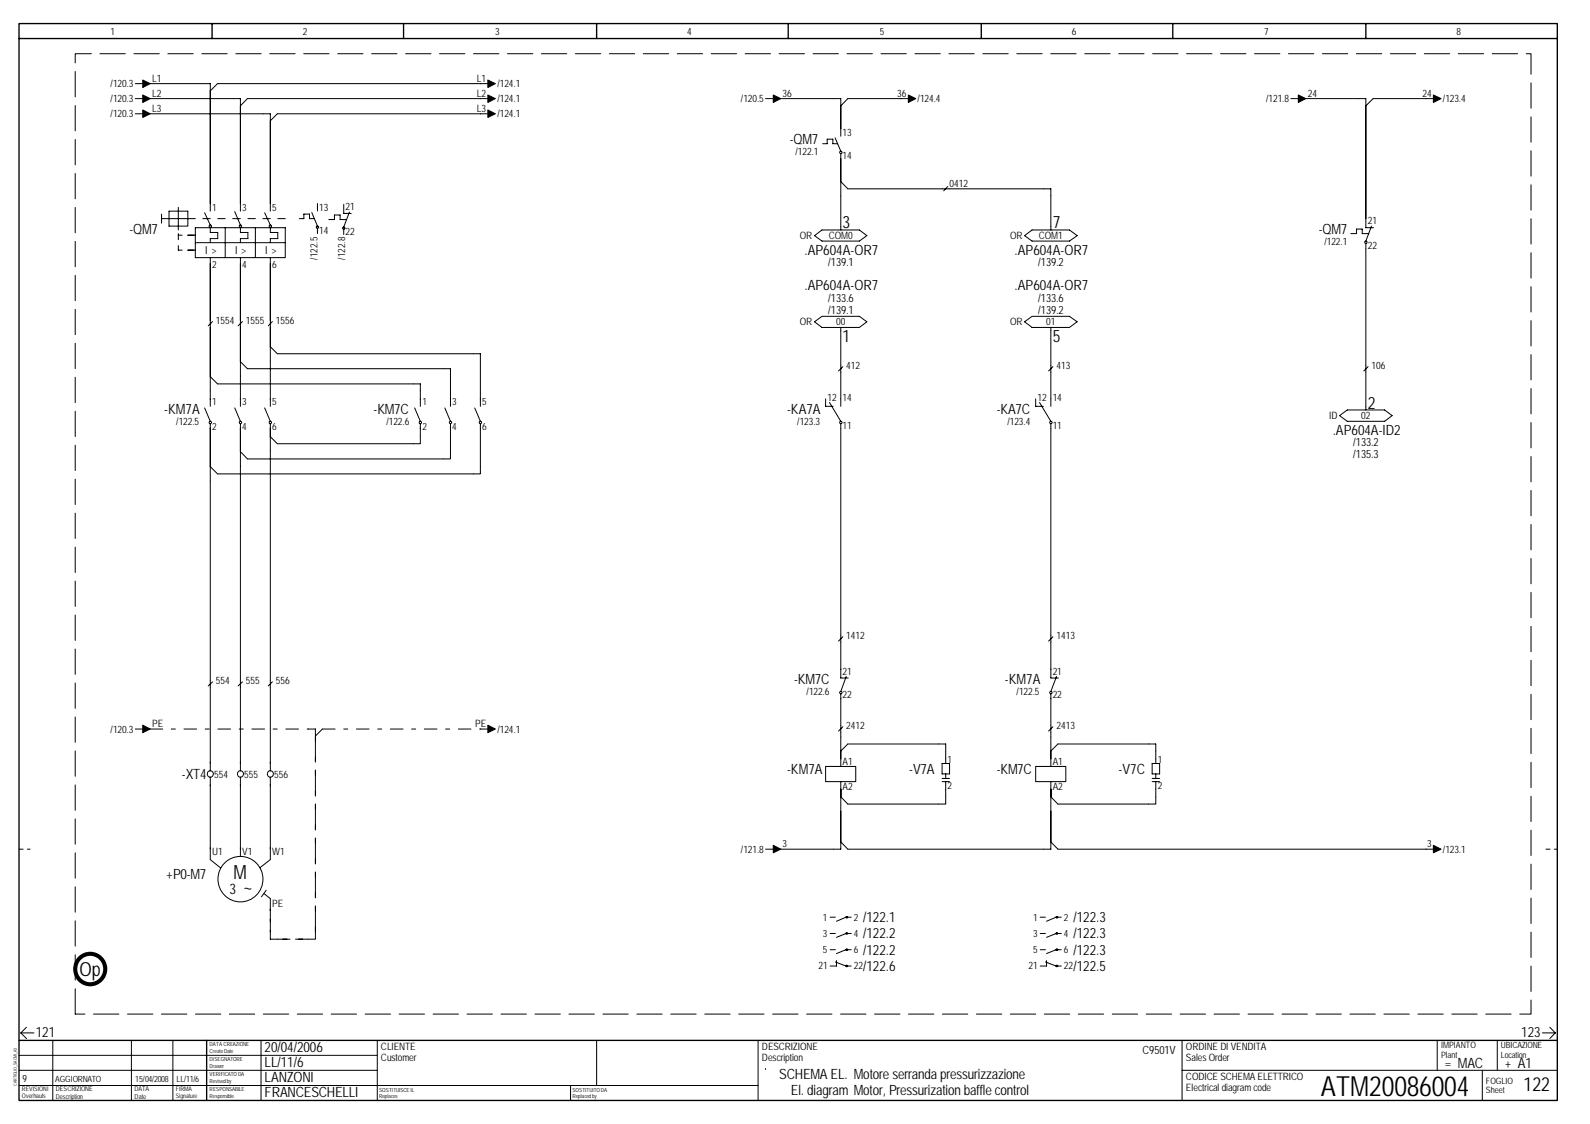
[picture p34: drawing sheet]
<svg xmlns="http://www.w3.org/2000/svg" width="297mm" height="210mm" viewBox="0 0 297 210" stroke-linecap="round" stroke-linejoin="round" font-family="sans-serif">
<defs><g id="words">
<text font-size="5.2" x="246.8" y="204.7">ATM20086004</text>
<g font-size="3.7">
<text x="43.6" y="164.2">M</text>
<text x="45.4" y="167">~</text>
</g>
<g font-size="3.6">
<text x="14.9" y="182.3">Op</text>
<text x="284.6" y="203.7">122</text>
</g>
<g font-size="3.2">
<text x="157.4" y="42.7">3</text>
<text x="196.7" y="42.7">7</text>
<text x="157.4" y="63.8">1</text>
<text x="196.7" y="63.8">5</text>
<text x="255.5" y="76.3">2</text>
</g>
<g font-size="2.7">
<text x="147.5" y="26.8">-QM7</text>
<text x="24.2" y="43.6">-QM7</text>
<text x="150.3" y="47.6">.AP604A-OR7</text>
<text x="189.5" y="47.6">.AP604A-OR7</text>
<text x="246.4" y="43.6">-QM7</text>
<text x="150.3" y="54.2">.AP604A-OR7</text>
<text x="189.5" y="54.2">.AP604A-OR7</text>
<text x="30.7" y="77.3">-KM7A</text>
<text x="69.8" y="77.3">-KM7C</text>
<text x="147" y="77.3">-KA7A</text>
<text x="186.2" y="77.3">-KA7C</text>
<text x="249" y="81.2">.AP604A-ID2</text>
<text x="148.4" y="127.7">-KM7C</text>
<text x="187.7" y="127.7">-KM7A</text>
<text x="34" y="145.4">-XT4</text>
<text x="147" y="144.5">-KM7A</text>
<text x="169.9" y="144.5">-V7A</text>
<text x="186.2" y="144.5">-KM7C</text>
<text x="209" y="144.5">-V7C</text>
<text x="31.1" y="164.2">+P0-M7</text>
<text x="42.9" y="167">3</text>
<text x="161.3" y="172.2">/122.1</text>
<text x="200.6" y="172.2">/122.3</text>
<text x="161.3" y="175.3">/122.2</text>
<text x="161.3" y="178.3">/122.2</text>
<text x="200.6" y="175.3">/122.3</text>
<text x="200.6" y="178.3">/122.3</text>
<text x="161.3" y="181.3">/122.6</text>
<text x="200.6" y="181.3">/122.5</text>
<text x="6.7" y="193.6">121</text>
<text x="49.4" y="196.4">20/04/2006</text>
<text x="284.2" y="193.6">123</text>
<text x="49.4" y="202">LANZONI</text>
<text x="49.4" y="199.2">LL/11/6</text>
<text x="145.6" y="201.4">SCHEMA EL. Motore serranda pressurizzazione</text>
<text x="49.4" y="204.8">FRANCESCHELLI</text>
<text x="147.7" y="204.4">El. diagram Motor, Pressurization baffle control</text>
</g>
<g font-size="2.6">
<text x="269.9" y="199.5">= MAC</text>
<text x="281.1" y="199.5">+ A1</text>
</g>
<g font-size="2.1">
<text x="38.4" y="47.5">I &gt;</text>
<text x="43.9" y="47.5">I &gt;</text>
<text x="49.6" y="47.5">I &gt;</text>
<text x="154.7" y="49.6">/139.1</text>
<text x="193.9" y="49.6">/139.2</text>
<text x="154.7" y="56.3">/133.6</text>
<text x="154.7" y="58.7">/139.1</text>
<text x="193.9" y="56.3">/133.6</text>
<text x="193.9" y="58.7">/139.2</text>
<text x="252.8" y="83.2">/133.2</text>
<text x="252.8" y="85.6">/135.3</text>
<text x="213.5" y="196.7">C9501V</text>
</g>
<g font-size="1.9">
<text x="20.7" y="6.5">1</text>
<text x="56.6" y="6.5">2</text>
<text x="92.5" y="6.5">3</text>
<text x="128.4" y="6.5">4</text>
<text x="164.4" y="6.5">5</text>
<text x="200.3" y="6.5">6</text>
<text x="236.2" y="6.5">7</text>
<text x="272.1" y="6.5">8</text>
<text x="20.7" y="16.3">/120.3</text>
<text x="28.4" y="15.3">L1</text>
<text x="89.1" y="15.3">L1</text>
<text x="92.9" y="16.3">/124.1</text>
<text x="20.7" y="19.1">/120.3</text>
<text x="20.7" y="21.9">/120.3</text>
<text x="28.4" y="18.1">L2</text>
<text x="28.4" y="20.9">L3</text>
<text x="89.1" y="18.1">L2</text>
<text x="89.1" y="20.9">L3</text>
<text x="92.9" y="19.1">/124.1</text>
<text x="92.9" y="21.9">/124.1</text>
<text x="138.4" y="19.1">/120.5</text>
<text x="146.2" y="18.1">36</text>
<text x="167.6" y="18.1">36</text>
<text x="171.4" y="19.1">/124.4</text>
<text x="236.5" y="19.1">/121.8</text>
<text x="244.3" y="18.1">24</text>
<text x="265.7" y="18.1">24</text>
<text x="269.6" y="19.1">/123.4</text>
<text x="148.6" y="29">/122.1</text>
<text x="157.4" y="25.4">13</text>
<text x="157.4" y="29.6">14</text>
<text x="177.4" y="34.9">0412</text>
<text x="39.6" y="39.4">1</text>
<text x="45.3" y="39.4">3</text>
<text x="50.8" y="39.4">5</text>
<text x="59.6" y="39.4">13</text>
<text x="64.6" y="39.2">21</text>
<text x="255.5" y="41.9">21</text>
<text x="59.6" y="43.6">14</text>
<text x="64.6" y="43.8">22</text>
<text x="149.4" y="44.7">OR</text>
<text x="154.8" y="44.7">COM0</text>
<text x="188.7" y="44.7">OR</text>
<text x="194.1" y="44.7">COM1</text>
<text x="247.4" y="45.7">/122.1</text>
<text x="255.5" y="46.5">22</text>
<text x="39.6" y="50">2</text>
<text x="45.3" y="50">4</text>
<text x="50.8" y="50">6</text>
<text x="59.3" y="48.5" transform="rotate(-90 59.3 48.5)">/122.5</text>
<text x="64.5" y="48.5" transform="rotate(-90 64.5 48.5)">/122.8</text>
<text x="40.3" y="60.5">1554</text>
<text x="45.9" y="60.5">1555</text>
<text x="51.6" y="60.5">1556</text>
<text x="149.4" y="60.8">OR</text>
<text x="156.2" y="60.8">00</text>
<text x="188.7" y="60.8">OR</text>
<text x="195.5" y="60.8">01</text>
<text x="158.1" y="68.9">412</text>
<text x="197.4" y="68.9">413</text>
<text x="256.2" y="68.9">106</text>
<text x="39.6" y="75.7">1</text>
<text x="45.3" y="75.7">3</text>
<text x="50.8" y="75.7">5</text>
<text x="78.9" y="75.7">1</text>
<text x="84.5" y="75.7">3</text>
<text x="90.1" y="75.7">5</text>
<text x="154.6" y="74.8">12</text>
<text x="157.4" y="74.8">14</text>
<text x="193.8" y="74.8">12</text>
<text x="196.7" y="74.8">14</text>
<text x="32.9" y="79.4">/122.5</text>
<text x="39.6" y="80.3">2</text>
<text x="45.3" y="80.3">4</text>
<text x="50.8" y="80.3">6</text>
<text x="72.2" y="79.4">/122.6</text>
<text x="78.9" y="80.3">2</text>
<text x="84.5" y="80.3">4</text>
<text x="90.1" y="80.3">6</text>
<text x="148.9" y="79.4">/123.3</text>
<text x="157.4" y="80.1">11</text>
<text x="188.2" y="79.4">/123.4</text>
<text x="196.7" y="80.1">11</text>
<text x="248.3" y="78.3">ID</text>
<text x="254.3" y="78.3">02</text>
<text x="158.1" y="119.3">1412</text>
<text x="197.4" y="119.3">1413</text>
<text x="40.3" y="127.7">554</text>
<text x="45.9" y="127.7">555</text>
<text x="51.6" y="127.7">556</text>
<text x="150.7" y="129.8">/122.6</text>
<text x="157.4" y="126.1">21</text>
<text x="157.4" y="130.4">22</text>
<text x="189.9" y="129.8">/122.5</text>
<text x="196.7" y="126.1">21</text>
<text x="196.7" y="130.4">22</text>
<text x="20.7" y="136.8">/120.3</text>
<text x="28.4" y="135.8">PE</text>
<text x="88.8" y="135.8">PE</text>
<text x="92.9" y="136.8">/124.1</text>
<text x="158.1" y="136.1">2412</text>
<text x="197.4" y="136.1">2413</text>
<text x="157.4" y="142.8">A1</text>
<text x="177" y="142.5">1</text>
<text x="196.7" y="142.8">A1</text>
<text x="216.3" y="142.5">1</text>
<text x="40" y="145.2">554</text>
<text x="45.6" y="145.2">555</text>
<text x="51.2" y="145.2">556</text>
<text x="157.4" y="147.6">A2</text>
<text x="177" y="147.4">2</text>
<text x="196.7" y="147.6">A2</text>
<text x="216.3" y="147.4">2</text>
<text x="39.6" y="159.6">U1</text>
<text x="45.3" y="159.6">V1</text>
<text x="50.8" y="159.6">W1</text>
<text x="138.4" y="159.3">/121.8</text>
<text x="146.2" y="158.2">3</text>
<text x="266.6" y="158.2">3</text>
<text x="269.6" y="159.3">/123.1</text>
<text x="50.8" y="169.4">PE</text>
<text x="153.7" y="172">1</text>
<text x="159.5" y="172">2</text>
<text x="193" y="172">1</text>
<text x="198.8" y="172">2</text>
<text x="153.7" y="175">3</text>
<text x="153.7" y="178">5</text>
<text x="159.5" y="175">4</text>
<text x="159.5" y="178">6</text>
<text x="193" y="175">3</text>
<text x="193" y="178">5</text>
<text x="198.8" y="175">4</text>
<text x="198.8" y="178">6</text>
<text x="152.9" y="181">21</text>
<text x="159.5" y="181">22</text>
<text x="192.1" y="181">21</text>
<text x="198.8" y="181">22</text>
<text x="71.2" y="196">CLIENTE</text>
<text x="142.3" y="196">DESCRIZIONE</text>
<text x="221.5" y="196">ORDINE DI VENDITA</text>
<text x="4.2" y="202">9</text>
<text x="71.2" y="198.2">Customer</text>
<text x="142.3" y="198.2">Description</text>
<text x="221.5" y="201.7">CODICE SCHEMA ELETTRICO</text>
<text x="221.5" y="203.8">Electrical diagram code</text>
<text x="221.5" y="198.2">Sales Order</text>
</g>
<g font-size="1.6">
<text x="269.2" y="195.7">IMPIANTO</text>
<text x="269.2" y="197.5">Plant</text>
<text x="280.4" y="195.7">UBICAZIONE</text>
<text x="280.4" y="197.5">Location</text>
<text x="10.3" y="202">AGGIORNATO</text>
<text x="25.3" y="202">15/04/2008</text>
<text x="33" y="202">LL/11/6</text>
<text x="277.6" y="202.4">FOGLIO</text>
<text x="277.6" y="204.2">Sheet</text>
</g>
<g font-size="1.3">
<text x="10.4" y="203.8">DESCRIZIONE</text>
<text x="25.1" y="203.8">DATA</text>
<text x="10.4" y="205.3">Description</text>
<text x="25.1" y="205.3">Date</text>
</g>
<g font-size="1.2">
<text x="4.1" y="203.8">REVISIONI</text>
<text x="32.8" y="203.8">FIRMA</text>
<text x="4.1" y="205.1">Overhauls</text>
<text x="32.8" y="205.1">Signature</text>
</g>
<g font-size="1">
<text x="39.2" y="195.4">DATA CREAZIONE</text>
<text x="39.2" y="196.6">Create Date</text>
<text x="39.2" y="198.2">DISEGNATORE</text>
<text x="39.2" y="199.4">Drawer</text>
<text x="39.2" y="201">VERIFICATO DA</text>
<text x="39.2" y="202.2">Revised by</text>
<text x="39.2" y="203.8">RESPONSABILE</text>
<text x="70.8" y="203.9">SOSTITUISCE IL</text>
<text x="106.9" y="203.9">SOSTITUITO DA</text>
<text x="39.2" y="205">Responsible</text>
<text x="70.8" y="205.1">Replaces</text>
<text x="106.9" y="205.1">Replaced by</text>
</g>
<text font-size=".8" x="3.2" y="202.8" transform="rotate(-90 3.2 202.8)">CARTIGLIO_SACMI_A3</text>
</g></defs>
<path d="M3.6 4.4h287.3v201.1h-287.3zM3.6 7.2h287.3M39.6 4.4v2.8M75.4 4.4v2.8M111.5 4.4v2.8M147.3 4.4v2.8M183.3 4.4v2.8M219.1 4.4v2.8M255.2 4.4v2.8M3.6 194.3h287.3M38.6 194.3v11.2" fill="none" stroke="#000" stroke-width=".25"/>
<g fill="none" stroke="#000" stroke-width=".19">
<path d="M3.6 197.1h66.9M3.6 199.9h66.9M3.9 192.9l1 1.1M3.9 192.9h2.4M4.9 191.8l-1 1.1M9.9 194.3v11.2M24.6 194.3v11.2M32.3 194.3v11.2M48.8 194.3v11.2M70.5 194.3v11.2M111.5 194.3v8.4M288.1 192.9h2.5"/>
<path d="M289.5 191.8l1.1 1.1M290.6 192.9l-1.1 1.1M3.6 202.7h138M106.6 202.7v2.8"/>
</g>
<path d="M3.6 158.6h2M288.8 158.6h2.1" fill="none" stroke="#000" stroke-width=".19" stroke-dasharray=".8 .8"/>
<path d="M113.9 195h26v7h-26z" fill="#fff"/>
<g fill="none" stroke="#000" stroke-width=".19">
<path d="M25.3 18.4h2.1M25.3 15.6h2.1M28 15.6h11.3v1.4M28 18.4h16.9v1.4M39.3 17v21v-21M44.9 19.8v18.2v-18.2M91.9 18.4h-45.7l-1.3 1.4M91.9 15.6h-51.3l-1.3 1.4M143 18.4h2.1M145.8 18.4h11.3v1.4M157.1 19.8v4.2v-4.2M170.4 18.4h-12l-1.3 1.4"/>
<path d="M241.1 18.4h2.2M243.9 18.4h11.3v1.4M255.2 19.8v21v-21M268.5 18.4h-12l-1.3 1.4M25.3 21.3h2.1M28 21.3h22.5v1.3M30.2 40v1.7M31.6 39.4h3.5v2.8h-3.5zM33.3 38.7v4.2M38.2 39.7l1.1 2.3M39.3 38v1.4M43.9 39.5l1 2.5"/>
<path d="M44.9 38v1.4M49.4 39.7l1.1 2.3M50.5 22.6v15.4v-15.4M50.5 38v1.4M58.2 39.7l1.1 2.5M59.3 38v1.4M64.2 38.2v1.7h1.4M65.3 39.6l-1.1 2.8M91.9 21.3h-40.1l-1.3 1.3M153.7 26.8h.8v-.8h1.1v.8h.9M156 25.7l1.1 2.5M157.1 24v1.4"/>
<path d="M157.1 28.7v14.2M157.1 33.9l1.3 1.4h37.9v7.6M177.1 34.8l-.8 .8M30.2 40.8h6.3M33.3 43.9h.7M33.3 45.9v.8h.7M33.3 43.6v1.2M35.1 43.9h1.4M35.1 46.7h1.4M36.5 42.5h16.8v5.6h-16.8zM36.5 45.3h16.8M37.9 40.8h1.4"/>
<path d="M39.3 42.4v1h1.4v1.2h-1.4v.7M39.3 48.1v27.8M40.7 40.8h1.4M42.1 42.5v5.6M43.5 40.8h1.4M44.9 42.4v1h1.4v1.2h-1.4v.7M44.9 48.1v27.8M46.3 40.8h1.4M47.7 42.5v5.6M49.1 40.8h1.4M50.5 42.4v1h1.4v1.2h-1.4v.7M50.5 48.1v27.8"/>
<path d="M51.9 40.8h1.4M55.9 40.8h.9v-.8h1v.8h.9M59.1 42.3l.3-.1a.22 .22 0 0 1 0 .4 .22 .22 0 0 1-.3-.1zM59.3 42.7v.9M61.4 41h1.1v-.8h1v.8h1.3M64.2 42.8v1M152.2 44l1.4-1.1h6.9l1.4 1.1-1.4 1h-6.9zM191.4 44l1.4-1.1h7l1.4 1.1-1.4 1h-7zM252.4 43.6h1v-.8h1.1v.8h1.2M255.2 40.8v1.7h1.4M255.2 45.4v31.2M256.2 42.2l-1 2.8"/>
<path d="M38.2 76.2l1.1 2.5M39.3 79.1v64.9M39.3 70.3l1.3 1.4h37.9v4.2M39.7 60l-.8 .9M43.9 76.2l1 2.5M44.9 79.1v64.9M44.9 67.5l1.3 1.4h38v7M45.3 60l-.8 .9M49.4 76.2l1.1 2.5M50.5 79.1v64.9M50.5 64.7l1.3 1.4h37.9v9.8M50.9 60l-.8 .9"/>
<path d="M77.5 76.2l1 2.5M78.5 79.1v3.8h-26.7l-1.3-1.3M83.1 76.2l1.1 2.5M84.2 79.1v6.6h-38l-1.3-1.4M88.7 76.2l1 2.5M89.7 79.1v9.4h-49.1l-1.3-1.4M152.2 60.1l1.4-1h6.9l1.4 1-1.4 1.1h-6.9zM154.2 74.5v1.4h1.4M155 75.2l2.1 3.5M157.1 61.2v14.7M157.1 79.1v47.5h1.4M157.5 68.5l-.8 .8"/>
<path d="M191.4 60.1l1.4-1h7l1.4 1-1.4 1.1h-7zM193.5 74.5v1.4h1.4M194.2 75.2l2.1 3.5M196.3 61.2v14.7M196.3 79.1v47.5h1.4M196.7 68.5l-.8 .8M250.2 77.6l1.5-1h7l1.4 1-1.4 1.1h-7zM255.6 68.5l-.8 .8M157.5 118.9l-.8 .8M196.7 118.9l-.8 .8M25.3 136.1h2.1M39.7 127.3l-.8 .8"/>
<path d="M45.3 127.3l-.8 .8M50.9 127.3l-.8 .8M57.6 136.1h1.3v1.4l1.3-1.4M89.7 136.1h2.2M157.1 129.5v13.6M157.5 135.7l-.8 .8M158.1 126.3l-1 2.8M196.3 129.5v13.6M196.7 135.7l-.8 .8M197.4 126.3l-1.1 2.8M39.3 145.1v15.4l1.9 1.6M44.9 145.1v14.9"/>
<path d="M50.5 145.1v15.4l-1.9 1.6M143 158.6h2.1M154.2 143.1h5.7v2.9h-5.7zM157.1 146v12.6h-11.3M157.1 140.3l1.3-1.4h18.3v3.7M176 142.6h1.4v1.9h-1.4zM176 145.4h1.4M176 146h1.4M176.7 146v4.2h-18.3l-1.3-1.4M176.7 144.5v.9M193.5 143.1h5.6v2.9h-5.6zM196.3 140.3l1.3-1.4h18.3v3.7"/>
<path d="M196.3 146v12.6h-37.9l-1.3-1.4M196.3 157.2l1.3 1.4h70.9M215.2 142.6h1.4v1.9h-1.4zM215.2 145.4h1.4M215.2 146h1.4M215.9 146v4.2h-18.3l-1.3-1.4M215.9 144.5v.9M49.3 166.9l1.2 .9v2.3M49.7 166.2l-.9 1.3M50.5 174v1.4h1.3M58.9 174v1.4h-1.3M155.1 171.3h1"/>
<path d="M155.1 174.3h1M155.1 177.4h1M156.1 179.6l1.9 .8M156.3 179.4v1h-1.2M158 171.2h.3v.2h-.2zM158 174.2h.3v.3h-.2zM158 177.3l.3-.1v.3h-.2zM158 171.3l-1.7 .7M158 174.3l-1.7 .7M158 177.4l-1.7 .7M158.3 171.3h.7M158.3 174.3h.7"/>
<path d="M158.3 177.4h.7M194.3 171.3h1M194.3 174.3h1M194.3 177.4h1M195.3 179.6l2 .8M195.5 179.4v1h-1.2M197.3 171.2h.2l.1 .2h-.3zM197.3 177.3l.2-.1 .1 .2-.3 .1zM197.3 171.3l-1.8 .7M197.3 174.3l-1.8 .7M197.3 177.4l-1.8 .7M197.3 174.2h.2l.1 .2-.3 .1z"/>
<path d="M197.6 171.3h.7M197.6 174.3h.7M197.6 177.4h.7M141.6 194.3v11.2M143 199.5h.1M158 180.3l.2-.1 .1 .2-.2 .1zM158.3 180.4h.7M197.3 180.3h.2l.1 .2h-.3zM197.6 180.4h.7M220.8 199.9h70.1M220.8 194.3v11.2M268.5 194.3v5.6"/>
<path d="M276.9 199.9v5.6M279.7 194.3v5.6"/>
<circle cx="157.1" cy="28.5" r=".22"/>
<circle cx="39.3" cy="42.2" r=".22"/>
<circle cx="44.9" cy="42.2" r=".22"/>
<circle cx="50.5" cy="42.2" r=".22"/>
<circle cx="64.2" cy="42.6" r=".21"/>
<circle cx="255.2" cy="45.2" r=".22"/>
<circle cx="39.3" cy="78.9" r=".22"/>
<circle cx="44.9" cy="78.9" r=".22"/>
<circle cx="50.5" cy="78.9" r=".22"/>
<circle cx="78.5" cy="78.9" r=".22"/>
<circle cx="84.2" cy="78.9" r=".22"/>
<circle cx="89.8" cy="78.9" r=".22"/>
<circle cx="157.1" cy="78.9" r=".22"/>
<circle cx="196.3" cy="78.9" r=".22"/>
<circle cx="157.1" cy="129.3" r=".22"/>
<circle cx="196.3" cy="129.3" r=".22"/>
<circle cx="39.3" cy="144.5" r=".58"/>
<circle cx="44.9" cy="144.5" r=".58"/>
<circle cx="50.5" cy="144.5" r=".58"/>
<circle cx="44.9" cy="164.2" r="4.2"/>
</g>
<path d="M28 136.1h29.6M58.9 137.5v36.5M60.2 136.1h29.6M50.5 174v-4.2M50.5 169.8v4.2M51.8 175.4h5.8M57.6 175.4h-5.8M58.9 174v-36.5" fill="none" stroke="#000" stroke-width=".19" stroke-dasharray="2.4 1.6 .8 1.6"/>
<g fill="#000" stroke="#000" stroke-width=".19">
<path d="M26.7 14.9l1.4 .7-1.4 .7z" fill-rule="evenodd"/>
<path d="M26.7 17.7l1.4 .7-1.4 .7z" fill-rule="evenodd"/>
<path d="M91.1 14.9l1.4 .7-1.4 .7z" fill-rule="evenodd"/>
<path d="M91.1 17.7l1.4 .7-1.4 .7z" fill-rule="evenodd"/>
<path d="M144.5 17.7l1.4 .7-1.4 .7z" fill-rule="evenodd"/>
<path d="M169.7 17.7l1.4 .7-1.4 .7z" fill-rule="evenodd"/>
<path d="M242.5 17.7l1.4 .7-1.4 .7z" fill-rule="evenodd"/>
<path d="M267.8 17.7l1.4 .7-1.4 .7z" fill-rule="evenodd"/>
<path d="M26.7 20.5l1.4 .8-1.4 .6z" fill-rule="evenodd"/>
<path d="M91.1 20.5l1.4 .8-1.4 .6z" fill-rule="evenodd"/>
<path d="M26.7 135.4l1.4 .7-1.4 .7z" fill-rule="evenodd"/>
<path d="M91.1 135.4l1.4 .7-1.4 .7z" fill-rule="evenodd"/>
<path d="M144.5 157.9l1.4 .7-1.4 .7z" fill-rule="evenodd"/>
<path d="M267.8 157.9l1.4 .7-1.4 .7z" fill-rule="evenodd"/>
</g>
<circle cx="16.8" cy="181" r="2.82" fill="none" stroke="#000" stroke-width=".76"/>
<path d="M14.1 189.4v-179.4h271.9v179.4h-271.9" fill="none" stroke="#000" stroke-width=".19" stroke-dasharray="4.7 1.6"/>
<use href="#words"/>
</svg>
